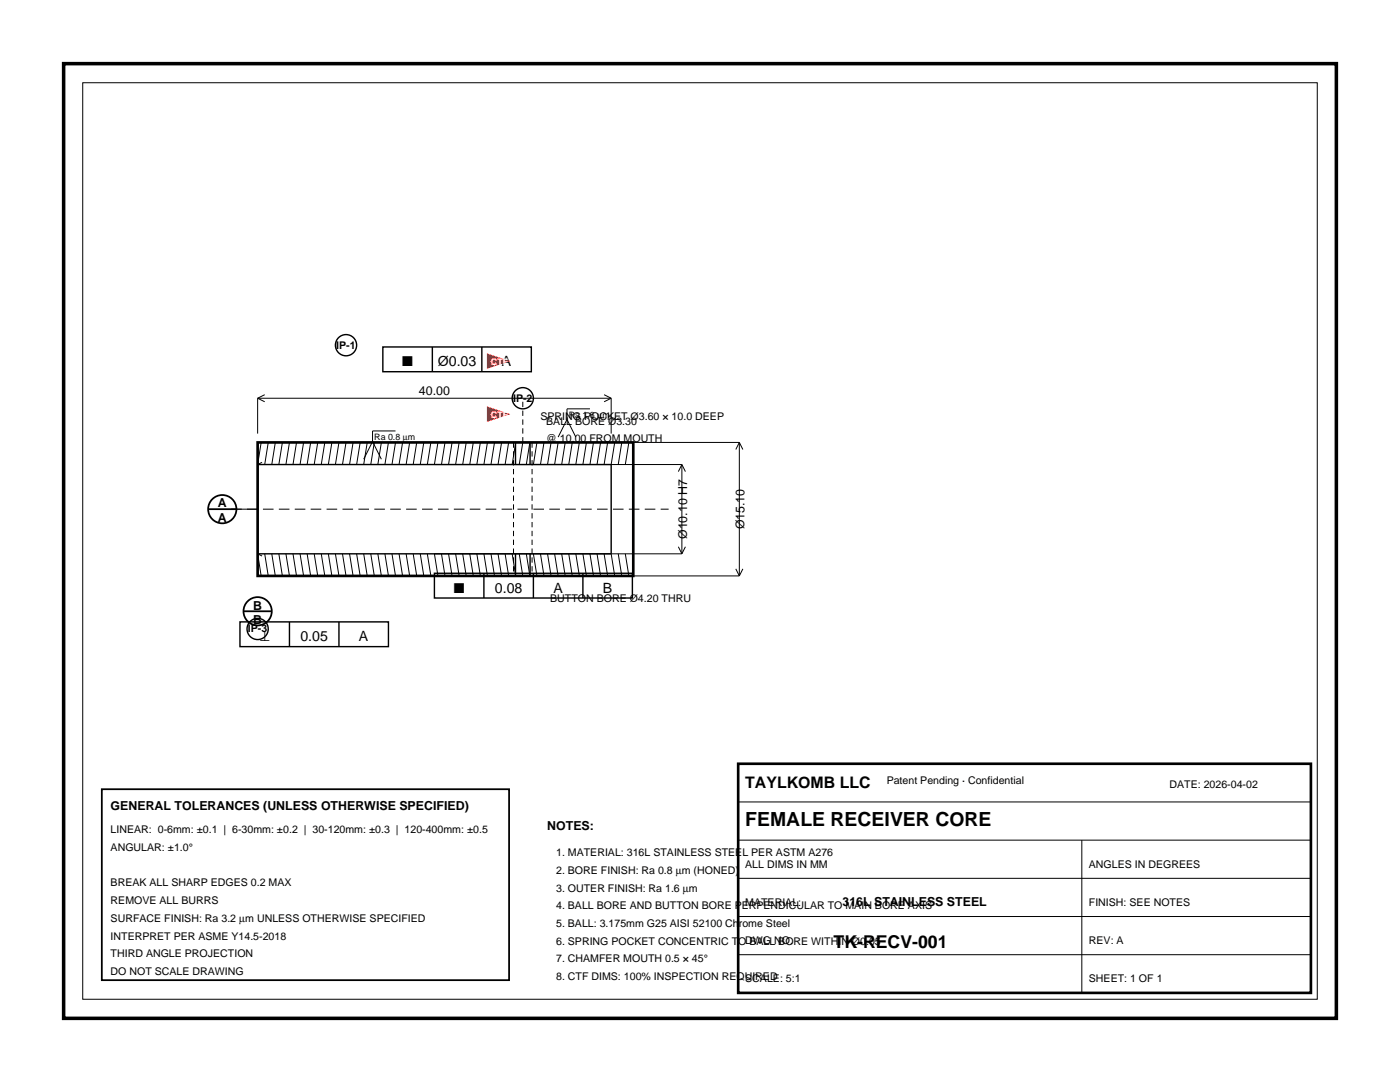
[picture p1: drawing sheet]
<svg xmlns="http://www.w3.org/2000/svg" width="279mm" height="216mm" viewBox="0 0 279 216" stroke-linecap="round" stroke-linejoin="round" font-family="sans-serif">
<defs><g id="words">
<text font-size="3.9" x="148.7" y="164.8">FEMALE RECEIVER CORE</text>
<text font-size="3.5" x="166.4" y="189.1">TK-RECV-001</text>
<text font-size="3.2" x="148.7" y="157.2">TAYLKOMB LLC</text>
<g font-size="2.8">
<text x="80.3" y="73.1">■</text>
<text x="87.4" y="73.1">Ø0.03</text>
<text x="100.2" y="73.1">A</text>
<text x="90.6" y="118.3">■</text>
<text x="98.8" y="118.3">0.08</text>
<text x="110.4" y="118.3">A</text>
<text x="120.3" y="118.3">B</text>
<text x="51.9" y="128">⊥</text>
<text x="60" y="128">0.05</text>
<text x="71.6" y="128">A</text>
</g>
<g font-size="2.5">
<text x="83.6" y="78.8">40.00</text>
<text x="43.5" y="101.2">A</text>
<text x="43.5" y="104.1">A</text>
<text x="137.1" y="107.6" transform="rotate(-90 137.1 107.6)">Ø10.10 H7</text>
<text x="148.6" y="105.6" transform="rotate(-90 148.6 105.6)">Ø15.10</text>
<text x="50.5" y="121.6">B</text>
<text x="50.5" y="124.4">B</text>
<text x="22.1" y="161.7">GENERAL TOLERANCES (UNLESS OTHERWISE SPECIFIED)</text>
<text x="109.2" y="165.6">NOTES:</text>
<text x="168.1" y="180.8">316L STAINLESS STEEL</text>
</g>
<g font-size="2.1">
<text x="67.1" y="69.6">IP-1</text>
<text x="102.4" y="80.2">IP-2</text>
<text x="107.9" y="83.9">SPRING POCKET Ø3.60 × 10.0 DEEP</text>
<text x="109" y="84.8">BALL BORE Ø3.30</text>
<text x="109" y="88.3">@ 10.00 FROM MOUTH</text>
<text x="109.8" y="120.2">BUTTON BORE Ø4.20 THRU</text>
<text x="49.5" y="126.2">IP-3</text>
<text x="177" y="156.5">Patent Pending · Confidential</text>
<text x="233.4" y="157.2">DATE: 2026-04-02</text>
<text x="22.1" y="166.3">LINEAR: 0-6mm: ±0.1 | 6-30mm: ±0.2 | 30-120mm: ±0.3 | 120-400mm: ±0.5</text>
<text x="22.1" y="169.8">ANGULAR: ±1.0°</text>
<text x="111" y="170.9">1. MATERIAL: 316L STAINLESS STEEL PER ASTM A276</text>
<text x="148.7" y="173.1">ALL DIMS IN MM</text>
<text x="217.3" y="173.1">ANGLES IN DEGREES</text>
<text x="22.1" y="176.9">BREAK ALL SHARP EDGES 0.2 MAX</text>
<text x="111" y="174.4">2. BORE FINISH: Ra 0.8 µm (HONED)</text>
<text x="111" y="177.9">3. OUTER FINISH: Ra 1.6 µm</text>
<text x="22.1" y="180.4">REMOVE ALL BURRS</text>
<text x="22.1" y="183.9">SURFACE FINISH: Ra 3.2 µm UNLESS OTHERWISE SPECIFIED</text>
<text x="111" y="181.5">4. BALL BORE AND BUTTON BORE PERPENDICULAR TO MAIN BORE AXIS</text>
<text x="111" y="185">5. BALL: 3.175mm G25 AISI 52100 Chrome Steel</text>
<text x="148.7" y="180.8">MATERIAL:</text>
<text x="217.3" y="180.8">FINISH: SEE NOTES</text>
<text x="22.1" y="187.5">INTERPRET PER ASME Y14.5-2018</text>
<text x="22.1" y="191">THIRD ANGLE PROJECTION</text>
<text x="111" y="188.5">6. SPRING POCKET CONCENTRIC TO BALL BORE WITHIN Ø0.05</text>
<text x="148.7" y="188.4">DWG NO.</text>
<text x="217.3" y="188.4">REV: A</text>
<text x="22.1" y="194.5">DO NOT SCALE DRAWING</text>
<text x="111" y="192.1">7. CHAMFER MOUTH 0.5 × 45°</text>
<text x="111" y="195.6">8. CTF DIMS: 100% INSPECTION REQUIRED</text>
<text x="148.7" y="196">SCALE: 5:1</text>
<text x="217.3" y="196">SHEET: 1 OF 1</text>
</g>
<g font-size="1.8" fill="#fff">
<text x="98" y="72.8">CTF</text>
<text x="98" y="83.3">CTF</text>
</g>
<g font-size="1.8">
<text x="113.5" y="83.3">Ra 1.6 µm</text>
<text x="74.7" y="87.8">Ra 0.8 µm</text>
</g>
</g></defs>
<path d="M12.7 12.7h254v190.5h-254z" fill="none" stroke="#000" stroke-width=".71" stroke-linecap="butt"/>
<g fill="none" stroke="#000" stroke-width=".2">
<path d="M16.5 16.5h246.4v182.9h-246.4zM51.4 79.5v7M51.4 79.5h70.6M51.4 79.5l1.4 .7M52.8 78.8l-1.4 .7M120.6 78.8l1.4 .7M122 79.5v7M122 79.5l-1.4 .7M52.1 88.3l-.7 4.4 .9-.4M53.5 88.3l-.7 4.4M54.9 88.3l-.7 4.4M56.4 88.3l-.7 4.4"/>
<path d="M57.8 88.3l-.7 4.4M59.2 88.3l-.7 4.4M60.6 88.3l-.7 4.4M62 88.3l-.7 4.4M63.4 88.3l-.7 4.4M64.8 88.3l-.7 4.4M66.2 88.3l-.7 4.4M67.6 88.3l-.7 4.4M69.1 88.3l-.7 4.4M70.5 88.3l-.7 4.4M71.9 88.3l-.7 4.4M73.3 88.3l-.7 4.4"/>
<path d="M74.3 88.1l-1.7 3.5M74.3 88.1l1.8 3.5M74.7 88.3l-.7 4.4M76.1 88.3l-.7 4.4M77.5 88.3l-.7 4.4M78.9 88.3l-.7 4.4M78.9 86h-4.6v2.1M80.3 88.3l-.7 4.4M81.8 88.3l-.7 4.4M83.2 88.3l-.7 4.4M84.6 88.3l-.7 4.4M86 88.3l-.7 4.4"/>
<path d="M87.4 88.3l-.7 4.4h49.4M88.8 88.3l-.7 4.4M88.9 88.3h58.6M90.2 88.3l-.7 4.4M91.6 88.3l-.7 4.4M93 88.3l-.7 4.4M94.5 88.3l-.7 4.4M95.9 88.3l-.7 4.4M97.3 88.3l-.7 4.4M98.7 88.3l-.7 4.4M100.1 88.3l-.7 4.4M101.5 88.3l-.7 4.4"/>
<path d="M102.9 88.3l-.7 4.4M104.3 88.3l-.7 4.4M105.7 88.3l-.7 4.4M107.2 88.3l-.7 4.4M108.6 88.3l-.7 4.4M110 88.3l-.7 4.4M111.4 88.3l-.7 4.4M112.8 88.3l-.7 4.4M113.2 83.7l-1.8 3.5M113.2 83.7l1.7 3.5M114.2 88.3l-.7 4.4M115.6 88.3l-.7 4.4"/>
<path d="M117 88.3l-.7 4.4M117.7 81.6h-4.5v2.1M118.4 88.3l-.7 4.4M119.9 88.3l-.7 4.4M121.3 88.3l-.7 4.4M122.7 88.3l-.7 4.4M124.1 88.3l-.7 4.4M125.5 88.3l-.7 4.4M136.1 92.7v17.8M136.1 92.7l.7 1.4M136.1 92.7l-.7 1.4M147.5 88.3v26.6"/>
<path d="M147.5 88.3l.8 1.4M147.5 88.3l-.7 1.4M47.2 101.6h4.2M52.3 110.9l-.9-.4 .7 4.4M52.8 110.5l.7 4.4M54.2 110.5l.7 4.4M55.7 110.5l.7 4.4M57.1 110.5l.7 4.4M58.5 110.5l.7 4.4M59.9 110.5l.7 4.4M61.3 110.5l.7 4.4M62.7 110.5l.7 4.4"/>
<path d="M64.1 110.5l.7 4.4M65.5 110.5l.7 4.4M66.9 110.5l.7 4.4M68.4 110.5l.7 4.4M69.8 110.5l.7 4.4M71.2 110.5l.7 4.4M72.6 110.5l.7 4.4M74 110.5l.7 4.4M75.4 110.5l.7 4.4M76.8 110.5l.7 4.4M78.2 110.5l.7 4.4M79.6 110.5l.7 4.4"/>
<path d="M81.1 110.5l.7 4.4M82.5 110.5l.7 4.4M83.9 110.5l.7 4.4M85.3 110.5l.7 4.4M88.1 110.5l.7 4.4M88.9 114.9h58.6M89.5 110.5l.7 4.4M90.9 110.5l.7 4.4M92.3 110.5l.7 4.4M93.8 110.5l.7 4.4M95.2 110.5l.7 4.4M96.6 110.5l.7 4.4"/>
<path d="M98 110.5l.7 4.4M99.4 110.5l.7 4.4M100.8 110.5l.7 4.4M102.2 110.5l.7 4.4M103.6 110.5l.7 4.4M105 110.5l.7 4.4M106.5 110.5l.7 4.4M107.9 110.5l.7 4.4M109.3 110.5l.7 4.4M110.7 110.5l.7 4.4M112.1 110.5l.7 4.4M113.5 110.5l.7 4.4"/>
<path d="M114.9 110.5l.7 4.4M116.3 110.5l.7 4.4M117.7 110.5l.7 4.4M119.2 110.5l.7 4.4M120.6 110.5l.7 4.4M122 110.5l.7 4.4M123.4 110.5l.7 4.4M124.8 110.5l.7 4.4M135.4 109.1l.7 1.4M136.1 110.5h-49.4l.7 4.4M136.8 109.1l-.7 1.4M146.8 113.5l.7 1.4"/>
<path d="M148.3 113.5l-.8 1.4M147.3 175.3h114.3M147.3 167.6h114.3M147.3 160h114.3M215.9 167.6v30.5M147.3 190.5h114.3M147.3 182.9h114.3"/>
</g>
<path d="M51.4 88.3h75v26.6h-75zM147.3 152.4h114.3v45.7h-114.3z" fill="none" stroke="#000" stroke-width=".53"/>
<g fill="none" stroke="#000" stroke-width=".35">
<path d="M41.5 101.6h5.7M48.6 122h5.6M20.3 157.5h81.3v38.1h-81.3z"/>
<circle cx="44.4" cy="101.6" r="2.82"/>
<circle cx="51.4" cy="122" r="2.82"/>
</g>
<g fill="none" stroke="#000" stroke-width=".28">
<path d="M76.4 69.2h29.6v5h-29.6zM86.3 69.2v5M96.2 69.2v5M51.4 92.7h70.6v17.8h-70.6M102.9 88.3v4.4M105.8 88.3v4.4M86.7 114.4h39.5v4.9h-39.5zM96.6 114.4v4.9M102.9 110.5v4.4M105.8 110.5v4.4M106.5 114.4v4.9M116.3 114.4v4.9"/>
<path d="M47.9 124.1h29.6v4.9h-29.6zM57.8 124.1v4.9M67.6 124.1v4.9"/>
<circle cx="69.1" cy="68.9" r="2.12"/>
<circle cx="104.3" cy="79.5" r="2.12"/>
<circle cx="51.4" cy="125.5" r="2.12"/>
</g>
<path d="M102.5 88.3v26.6M104.3 88.3v-8.8M106.2 88.3v26.6" fill="none" stroke="#000" stroke-width=".2" stroke-dasharray="1.1 .7" stroke-linecap="butt"/>
<path d="M46.1 101.6h87.3" fill="none" stroke="#000" stroke-width=".2" stroke-dasharray="2.1 1.1" stroke-linecap="butt"/>
<g fill="#f00" stroke="#f00" stroke-width=".2">
<path d="M97.3 70.6l4.2 1.5-4.2 1.4z"/>
<path d="M97.3 81.2l4.2 1.4-4.2 1.4z"/>
</g>
<use href="#words"/>
</svg>
